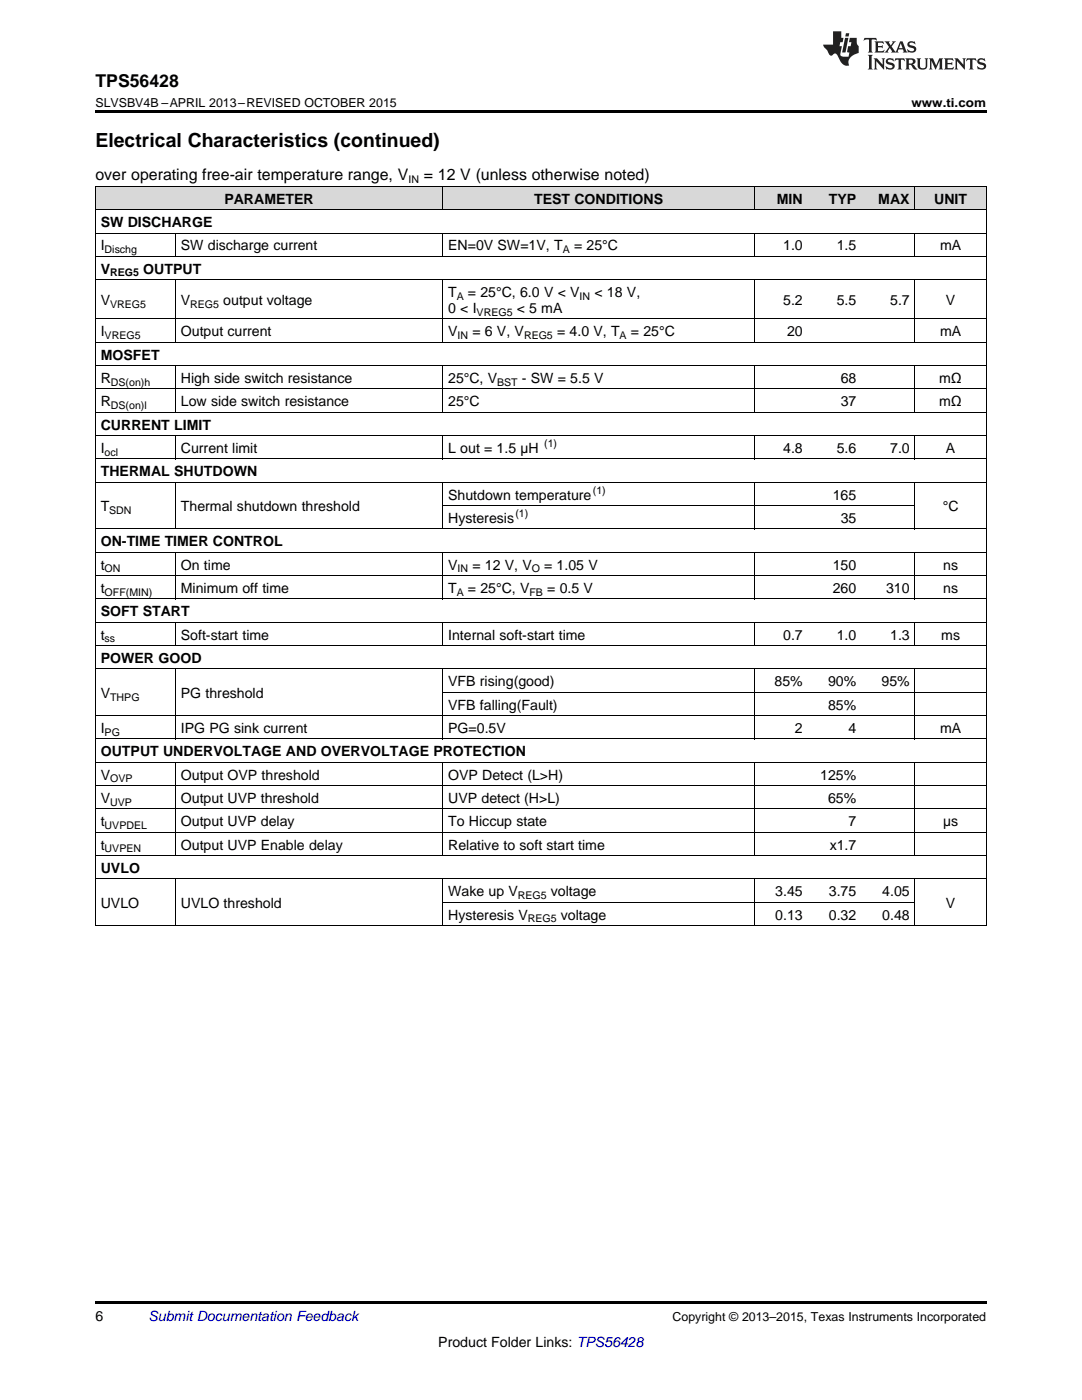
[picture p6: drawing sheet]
<svg xmlns="http://www.w3.org/2000/svg" width="216mm" height="279mm" viewBox="0 0 216 279" stroke-linecap="round" stroke-linejoin="round" font-family="sans-serif">
<defs><g id="words">
<text font-size="3.9" x="19" y="29.3">Electrical Characteristics (continued)</text>
<text font-size="3.5" x="19" y="17.3">TPS56428</text>
<g font-size="3.2">
<text x="19" y="36">over operating free-air temperature range, V</text>
<text x="84.6" y="36">= 12 V (unless otherwise noted)</text>
</g>
<g font-size="2.8">
<text x="44.8" y="40.6">PARAMETER</text>
<text x="106.6" y="40.6">TEST CONDITIONS</text>
<text x="155" y="40.6">MIN</text>
<text x="165.4" y="40.6">TYP</text>
<text x="175.3" y="40.6">MAX</text>
<text x="186.4" y="40.6">UNIT</text>
<text x="20.1" y="45.3">SW DISCHARGE</text>
<text x="20.1" y="50">I</text>
<text x="36.1" y="50">SW discharge current</text>
<text x="89.4" y="50">EN=0V SW=1V, T</text>
<text x="114.5" y="50">= 25°C</text>
<text x="156.3" y="50">1.0</text>
<text x="167" y="50">1.5</text>
<text x="187.6" y="50">mA</text>
<text x="20.1" y="54.6">V</text>
<text x="28.6" y="54.6">OUTPUT</text>
<text x="89.4" y="59.3">T</text>
<text x="93.4" y="59.3">= 25°C, 6.0 V &lt; V</text>
<text x="118.6" y="59.3">&lt; 18 V,</text>
<text x="20.1" y="60.9">V</text>
<text x="36.1" y="60.9">V</text>
<text x="44.6" y="60.9">output voltage</text>
<text x="89.4" y="62.4">0 &lt; I</text>
<text x="103.1" y="62.4">&lt; 5 mA</text>
<text x="156.3" y="60.9">5.2</text>
<text x="167" y="60.9">5.5</text>
<text x="177.6" y="60.9">5.7</text>
<text x="188.7" y="60.9">V</text>
<text x="20.1" y="67.1">I</text>
<text x="20.1" y="71.8">MOSFET</text>
<text x="36.1" y="67.1">Output current</text>
<text x="89.4" y="67.1">V</text>
<text x="94.3" y="67.1">= 6 V, V</text>
<text x="111.2" y="67.1">= 4.0 V, T</text>
<text x="125.9" y="67.1">= 25°C</text>
<text x="157.1" y="67.1">20</text>
<text x="187.6" y="67.1">mA</text>
<text x="20.1" y="76.4">R</text>
<text x="36.1" y="76.4">High side switch resistance</text>
<text x="89.4" y="76.4">25°C, V</text>
<text x="104.1" y="76.4">- SW = 5.5 V</text>
<text x="167.7" y="76.4">68</text>
<text x="187.4" y="76.4">mΩ</text>
<text x="20.1" y="81.1">R</text>
<text x="36.1" y="81.1">Low side switch resistance</text>
<text x="89.4" y="81.1">25°C</text>
<text x="167.7" y="81.1">37</text>
<text x="187.4" y="81.1">mΩ</text>
<text x="20.1" y="85.7">CURRENT LIMIT</text>
<text x="20.1" y="90.4">I</text>
<text x="20.1" y="95">THERMAL SHUTDOWN</text>
<text x="36.1" y="90.4">Current limit</text>
<text x="89.4" y="90.4">L out = 1.5 µH</text>
<text x="156.3" y="90.4">4.8</text>
<text x="167" y="90.4">5.6</text>
<text x="177.6" y="90.4">7.0</text>
<text x="188.7" y="90.4">A</text>
<text x="89.4" y="99.7">Shutdown temperature</text>
<text x="166.2" y="99.7">165</text>
<text x="20.1" y="102">T</text>
<text x="36.1" y="102">Thermal shutdown threshold</text>
<text x="89.4" y="104.4">Hysteresis</text>
<text x="167.7" y="104.4">35</text>
<text x="188.1" y="102">°C</text>
<text x="20.1" y="109">ON-TIME TIMER CONTROL</text>
<text x="20.1" y="113.7">t</text>
<text x="36.1" y="113.7">On time</text>
<text x="89.4" y="113.7">V</text>
<text x="94.3" y="113.7">= 12 V, V</text>
<text x="108.6" y="113.7">= 1.05 V</text>
<text x="166.2" y="113.7">150</text>
<text x="188.2" y="113.7">ns</text>
<text x="20.1" y="118.3">t</text>
<text x="36.1" y="118.3">Minimum off time</text>
<text x="89.4" y="118.3">T</text>
<text x="93.4" y="118.3">= 25°C, V</text>
<text x="109.2" y="118.3">= 0.5 V</text>
<text x="166.2" y="118.3">260</text>
<text x="176.8" y="118.3">310</text>
<text x="188.2" y="118.3">ns</text>
<text x="20.1" y="123">SOFT START</text>
<text x="20.1" y="127.6">t</text>
<text x="36.1" y="127.6">Soft-start time</text>
<text x="89.4" y="127.6">Internal soft-start time</text>
<text x="156.3" y="127.6">0.7</text>
<text x="167" y="127.6">1.0</text>
<text x="177.6" y="127.6">1.3</text>
<text x="187.8" y="127.6">ms</text>
<text x="20.1" y="132.3">POWER GOOD</text>
<text x="89.4" y="136.9">VFB rising(good)</text>
<text x="154.6" y="136.9">85%</text>
<text x="165.2" y="136.9">90%</text>
<text x="175.9" y="136.9">95%</text>
<text x="20.1" y="139.3">V</text>
<text x="36.1" y="139.3">PG threshold</text>
<text x="89.4" y="141.6">VFB falling(Fault)</text>
<text x="165.2" y="141.6">85%</text>
<text x="20.1" y="146.3">I</text>
<text x="36.1" y="146.3">IPG PG sink current</text>
<text x="89.4" y="146.3">PG=0.5V</text>
<text x="158.6" y="146.3">2</text>
<text x="169.3" y="146.3">4</text>
<text x="187.6" y="146.3">mA</text>
<text x="20.1" y="150.9">OUTPUT UNDERVOLTAGE AND OVERVOLTAGE PROTECTION</text>
<text x="20.1" y="155.6">V</text>
<text x="36.1" y="155.6">Output OVP threshold</text>
<text x="89.4" y="155.6">OVP Detect (L&gt;H)</text>
<text x="163.7" y="155.6">125%</text>
<text x="20.1" y="160.2">V</text>
<text x="36.1" y="160.2">Output UVP threshold</text>
<text x="89.4" y="160.2">UVP detect (H&gt;L)</text>
<text x="165.2" y="160.2">65%</text>
<text x="20.1" y="164.9">t</text>
<text x="36.1" y="164.9">Output UVP delay</text>
<text x="89.4" y="164.9">To Hiccup state</text>
<text x="169.3" y="164.9">7</text>
<text x="188.2" y="164.9">µs</text>
<text x="20.1" y="169.5">t</text>
<text x="36.1" y="169.5">Output UVP Enable delay</text>
<text x="89.4" y="169.5">Relative to soft start time</text>
<text x="165.6" y="169.5">x1.7</text>
<text x="20.1" y="174.2">UVLO</text>
<text x="89.4" y="178.9">Wake up V</text>
<text x="109.9" y="178.9">voltage</text>
<text x="154.7" y="178.9">3.45</text>
<text x="165.4" y="178.9">3.75</text>
<text x="176" y="178.9">4.05</text>
<text x="20.1" y="181.2">UVLO</text>
<text x="36.1" y="181.2">UVLO threshold</text>
<text x="89.4" y="183.5">Hysteresis V</text>
<text x="111.9" y="183.5">voltage</text>
<text x="154.7" y="183.5">0.13</text>
<text x="165.4" y="183.5">0.32</text>
<text x="176" y="183.5">0.48</text>
<text x="188.7" y="181.2">V</text>
<text x="19" y="263.6">6</text>
<text x="87.5" y="268.9">Product Folder Links: TPS56428</text>
</g>
<text font-size="2.8" fill="#0000c8" x="29.6" y="263.6">Submit Documentation Feedback</text>
<g font-size="2.5">
<text x="19" y="21.4">SLVSBV4B –APRIL 2013–REVISED OCTOBER 2015</text>
<text x="181.9" y="21.4">www.ti.com</text>
<text x="134.2" y="263.6">Copyright © 2013–2015, Texas Instruments Incorporated</text>
</g>
<g font-size="2.1">
<text x="81.5" y="36.6">IN</text>
<text x="20.9" y="50.5">Dischg</text>
<text x="112.3" y="50.5">A</text>
<text x="22" y="55.2">REG5</text>
<text x="91.1" y="59.8">A</text>
<text x="115.6" y="59.8">IN</text>
<text x="22" y="61.4">VREG5</text>
<text x="38" y="61.4">REG5</text>
<text x="95.1" y="63">VREG5</text>
<text x="20.9" y="67.7">VREG5</text>
<text x="91.3" y="67.7">IN</text>
<text x="104.6" y="67.7">REG5</text>
<text x="123.6" y="67.7">A</text>
<text x="22.1" y="77">DS(on)h</text>
<text x="99.2" y="77">BST</text>
<text x="22.1" y="81.6">DS(on)l</text>
<text x="108.6" y="89.3">(1)</text>
<text x="20.9" y="90.9">ocl</text>
<text x="118.3" y="98.6">(1)</text>
<text x="21.8" y="102.6">SDN</text>
<text x="102.8" y="103.2">(1)</text>
<text x="20.9" y="114.2">ON</text>
<text x="20.9" y="118.9">OFF(MIN)</text>
<text x="91.1" y="118.9">A</text>
<text x="91.3" y="114.2">IN</text>
<text x="105.7" y="118.9">FB</text>
<text x="106.1" y="114.2">O</text>
<text x="20.9" y="128.2">ss</text>
<text x="22" y="139.8">THPG</text>
<text x="20.9" y="146.8">PG</text>
<text x="22" y="156.1">OVP</text>
<text x="22" y="160.8">UVP</text>
<text x="20.9" y="165.5">UVPDEL</text>
<text x="20.9" y="170.1">UVPEN</text>
<text x="103.3" y="179.4">REG5</text>
<text x="105.3" y="184.1">REG5</text>
</g>
</g></defs>
<g fill="#d8d8d8">
<path d="M19 37.3h16v4.6h-16z"/>
<path d="M35 37.3h53.4v4.6h-53.4z"/>
<path d="M88.4 37.3h62.2v4.6h-62.2z"/>
<path d="M150.6 37.3h10.7v4.6h-10.7z"/>
<path d="M161.3 37.3h10.6v4.6h-10.6z"/>
<path d="M171.9 37.3h10.7v4.6h-10.7z"/>
<path d="M182.6 37.3h14.2v4.6h-14.2z"/>
</g>
<path d="M19 22h177.8v.5h-177.8zM19 259.7h177.8v.5h-177.8z" fill="#000"/>
<g fill="none" stroke="#000" stroke-width=".2">
<path d="M19 37.2h177.8v147.6M19.1 37.2v147.6M88.3 37.2v4.7M150.5 37.2v4.7M182.5 37.2v4.7M19 55.8h177.8M19 51.2h177.8M19 46.5h177.8M19 41.9h177.8M35 46.6v4.6M35 55.9v12.5M88.3 46.6v4.6"/>
<path d="M88.3 55.9v12.5M150.5 46.6v4.6M150.5 55.9v12.5M182.5 46.6v4.6M182.5 55.9v12.5M19 77.6h177.8M19 73h177.8M19 68.3h177.8M19 63.7h177.8M35 73v9.3M88.3 73v9.3M150.5 73v9.3"/>
<path d="M182.5 73v9.3M19 96.3h177.8M19 91.6h177.8M19 86.9h177.8M19 82.3h177.8M35 87v4.7M35 96.3v9.3M88.3 87v4.7M88.3 96.3v9.3M150.5 87v4.7M150.5 96.3v9.3M182.5 87v4.7"/>
<path d="M182.5 96.3v9.3M19 119.5h177.8M19 114.9h177.8M19 110.2h177.8M19 105.6h177.8M35 110.3v9.3M88.3 110.3v9.3M88.4 100.9h94.2M150.5 110.3v9.3M182.5 110.3v9.3M19 133.5h177.8M19 128.9h177.8"/>
<path d="M19 124.2h177.8M35 124.2v4.7M35 133.6v13.9M88.3 124.2v4.7M88.3 133.6v13.9M88.4 138.2h108.4M150.5 124.2v4.7M150.5 133.6v13.9M182.5 124.2v4.7M182.5 133.6v13.9M19 156.8h177.8M19 152.1h177.8"/>
<path d="M19 147.5h177.8M19 142.8h177.8M35 152.2v18.6M88.3 152.2v18.6M150.5 152.2v18.6M182.5 152.2v18.6M19 175.4h177.8M19 170.8h177.8M19 166.1h177.8M19 161.4h177.8M35 175.5v9.3M88.3 175.5v9.3"/>
<path d="M150.5 175.5v9.3M182.5 175.5v9.3M19 184.7h177.8M88.4 180.1h94.2"/>
</g>
<g fill="#231f20">
<path d="M172.5 7.6l-.1 .5 .4-.2h.6v.1v2.1l-.2 .4h.9l-.2-.4v-2.1l.1-.1h.5l.5 .2-.2-.5zM174.5 8.3l.2 .3v1.5l-.2 .4h1.8l.2-.6a1.04 1.04 0 0 1-1.3 .2v-.7h.6l.3 .2v-.6l-.3 .2h-.6v-.6l.8-.1 .4 .3-.2-.5zM176.5 8.3l.9 1.1-.9 1.1h.8l-.2-.2 .4-.7 .5 .7-.2 .2h1.5l-.2-.2 .2-.4h.9l.1 .4-.2 .2h1l-.3-.3-.7-1.9h-.5l-.9 2-.8-1 .9-1h-.8l.1 .3-.4 .5-.3-.6 .1-.2zM179.7 8.6l.4 1h-.7zM181.3 8.4a.63 .63 0 0 0-.2 .7 .63 .63 0 0 0 .6 .4l.6 .2 .1 .2a.75 .75 0 0 1-.7 .4 .75 .75 0 0 1-.6-.5l.1 .7 .1-.1a1.11 1.11 0 0 0 1.5-.6 1.13 1.13 0 0 0-1.2-.8l-.1-.4a1.04 1.04 0 0 1 1.2 .2l-.2-.5-.2 .1-.4-.2zM173.2 10.9l.2 .4v2.2l-.2 .4h1l-.3-.4v-2.2l.3-.4zM174.3 11.6l.3 .4v1.5l-.3 .4h.8l-.2-.4v-1.3l1.5 1.7v-1.9l.2-.4h-.7l.2 .4v.9l-1.1-1.3zM177 11.8a.62 .62 0 0 0-.2 .7 .62 .62 0 0 0 .6 .4l.6 .1 .1 .3a.76 .76 0 0 1-.7 .3 .76 .76 0 0 1-.7-.4l.2 .7 .1-.1a1.11 1.11 0 0 0 1.5-.6 1.13 1.13 0 0 0-1.2-.8l-.1-.4a1.04 1.04 0 0 1 1.2 .2l-.2-.6-.2 .1-.5-.1zM178.7 11.6l-.2 .6a.61 .61 0 0 1 .8-.3v1.6l-.2 .4h.9l-.2-.4v-1.6a.63 .63 0 0 1 .7 .3l-.1-.6zM180.6 11.6l.3 .4v1.5l-.3 .4h1l-.2-.2-.1-.8 .6 .2a.76 .76 0 0 0 1.2 .7l-1-1a.58 .58 0 0 0 .6-.5 .58 .58 0 0 0-.5-.6zM181.4 11.9h.1a.45 .45 0 0 1 .5 .1 .45 .45 0 0 1 .1 .5l-.8 .2zM182.9 11.6l.2 .2a2.17 2.17 0 0 0 .3 1.9 .99 .99 0 0 0 1.6-.6v-1.1l.2-.4h-.7l.2 .2a1.92 1.92 0 0 1-.2 1.8 .6 .6 0 0 1-.9-.5v-1.1l.2-.4zM185.4 11.6l.2 .4v1.5l-.2 .4h.7l-.2-.4v-1.4l.8 1.8 .8-1.8v1.4l-.2 .4h.9l-.2-.4v-1.5l.2-.4h-.8l-.6 1.5-.6-1.5zM188.4 11.6l.2 .4v1.5l-.2 .4h1.8l.1-.6a1.04 1.04 0 0 1-1.2 .1v-.6h.5l.4 .2v-.6l-.4 .2h-.5v-.7h.8l.3 .3-.1-.6zM190.5 11.6l.2 .4v1.5l-.2 .4h.7l-.2-.4v-1.3l1.5 1.7v-1.9l.2-.4h-.7l.2 .4v.9l-1.1-1.3zM192.9 11.6l-.1 .6a.61 .61 0 0 1 .7-.3l.1 1.6-.3 .4h1l-.3-.4 .1-1.6a.63 .63 0 0 1 .7 .3l-.1-.6zM195.2 11.8a.62 .62 0 0 0-.2 .7 .62 .62 0 0 0 .6 .4l.6 .1 .1 .3a.76 .76 0 0 1-.7 .3 .76 .76 0 0 1-.6-.4l.1 .7 .1-.1a1.11 1.11 0 0 0 1.6-.6 1.13 1.13 0 0 0-1.3-.8l-.1-.4a1.04 1.04 0 0 1 1.2 .2l-.1-.6-.2 .1-.5-.1z"/>
<path d="M166.2 6.3v2.6h-1.9v.4l.8 .9a.91 .91 0 0 0 1 .8 .56 .56 0 0 1 .5-.3 .56 .56 0 0 1 .5 .3l.4 .8a1.53 1.53 0 0 0 1.9 1.2 1.54 1.54 0 0 1 1-2.1l.9-.3v-1.4a1.52 1.52 0 0 1-.4-1.6h-1.3l-.2 .8h.5l-.2 .8h-.5l-.1 1v.2l.4 .1-.2 .8a1.93 1.93 0 0 1-1.6-.3l.3-1.8h-.5l.2-.8h.4l.2-.8h-.4v-1.3zM168.6 7.6l-.6 2.9h.7l.6-2.9zM168.8 6.6l-.1 .7h.6l.2-.7z"/>
</g>
<use href="#words"/>
</svg>
